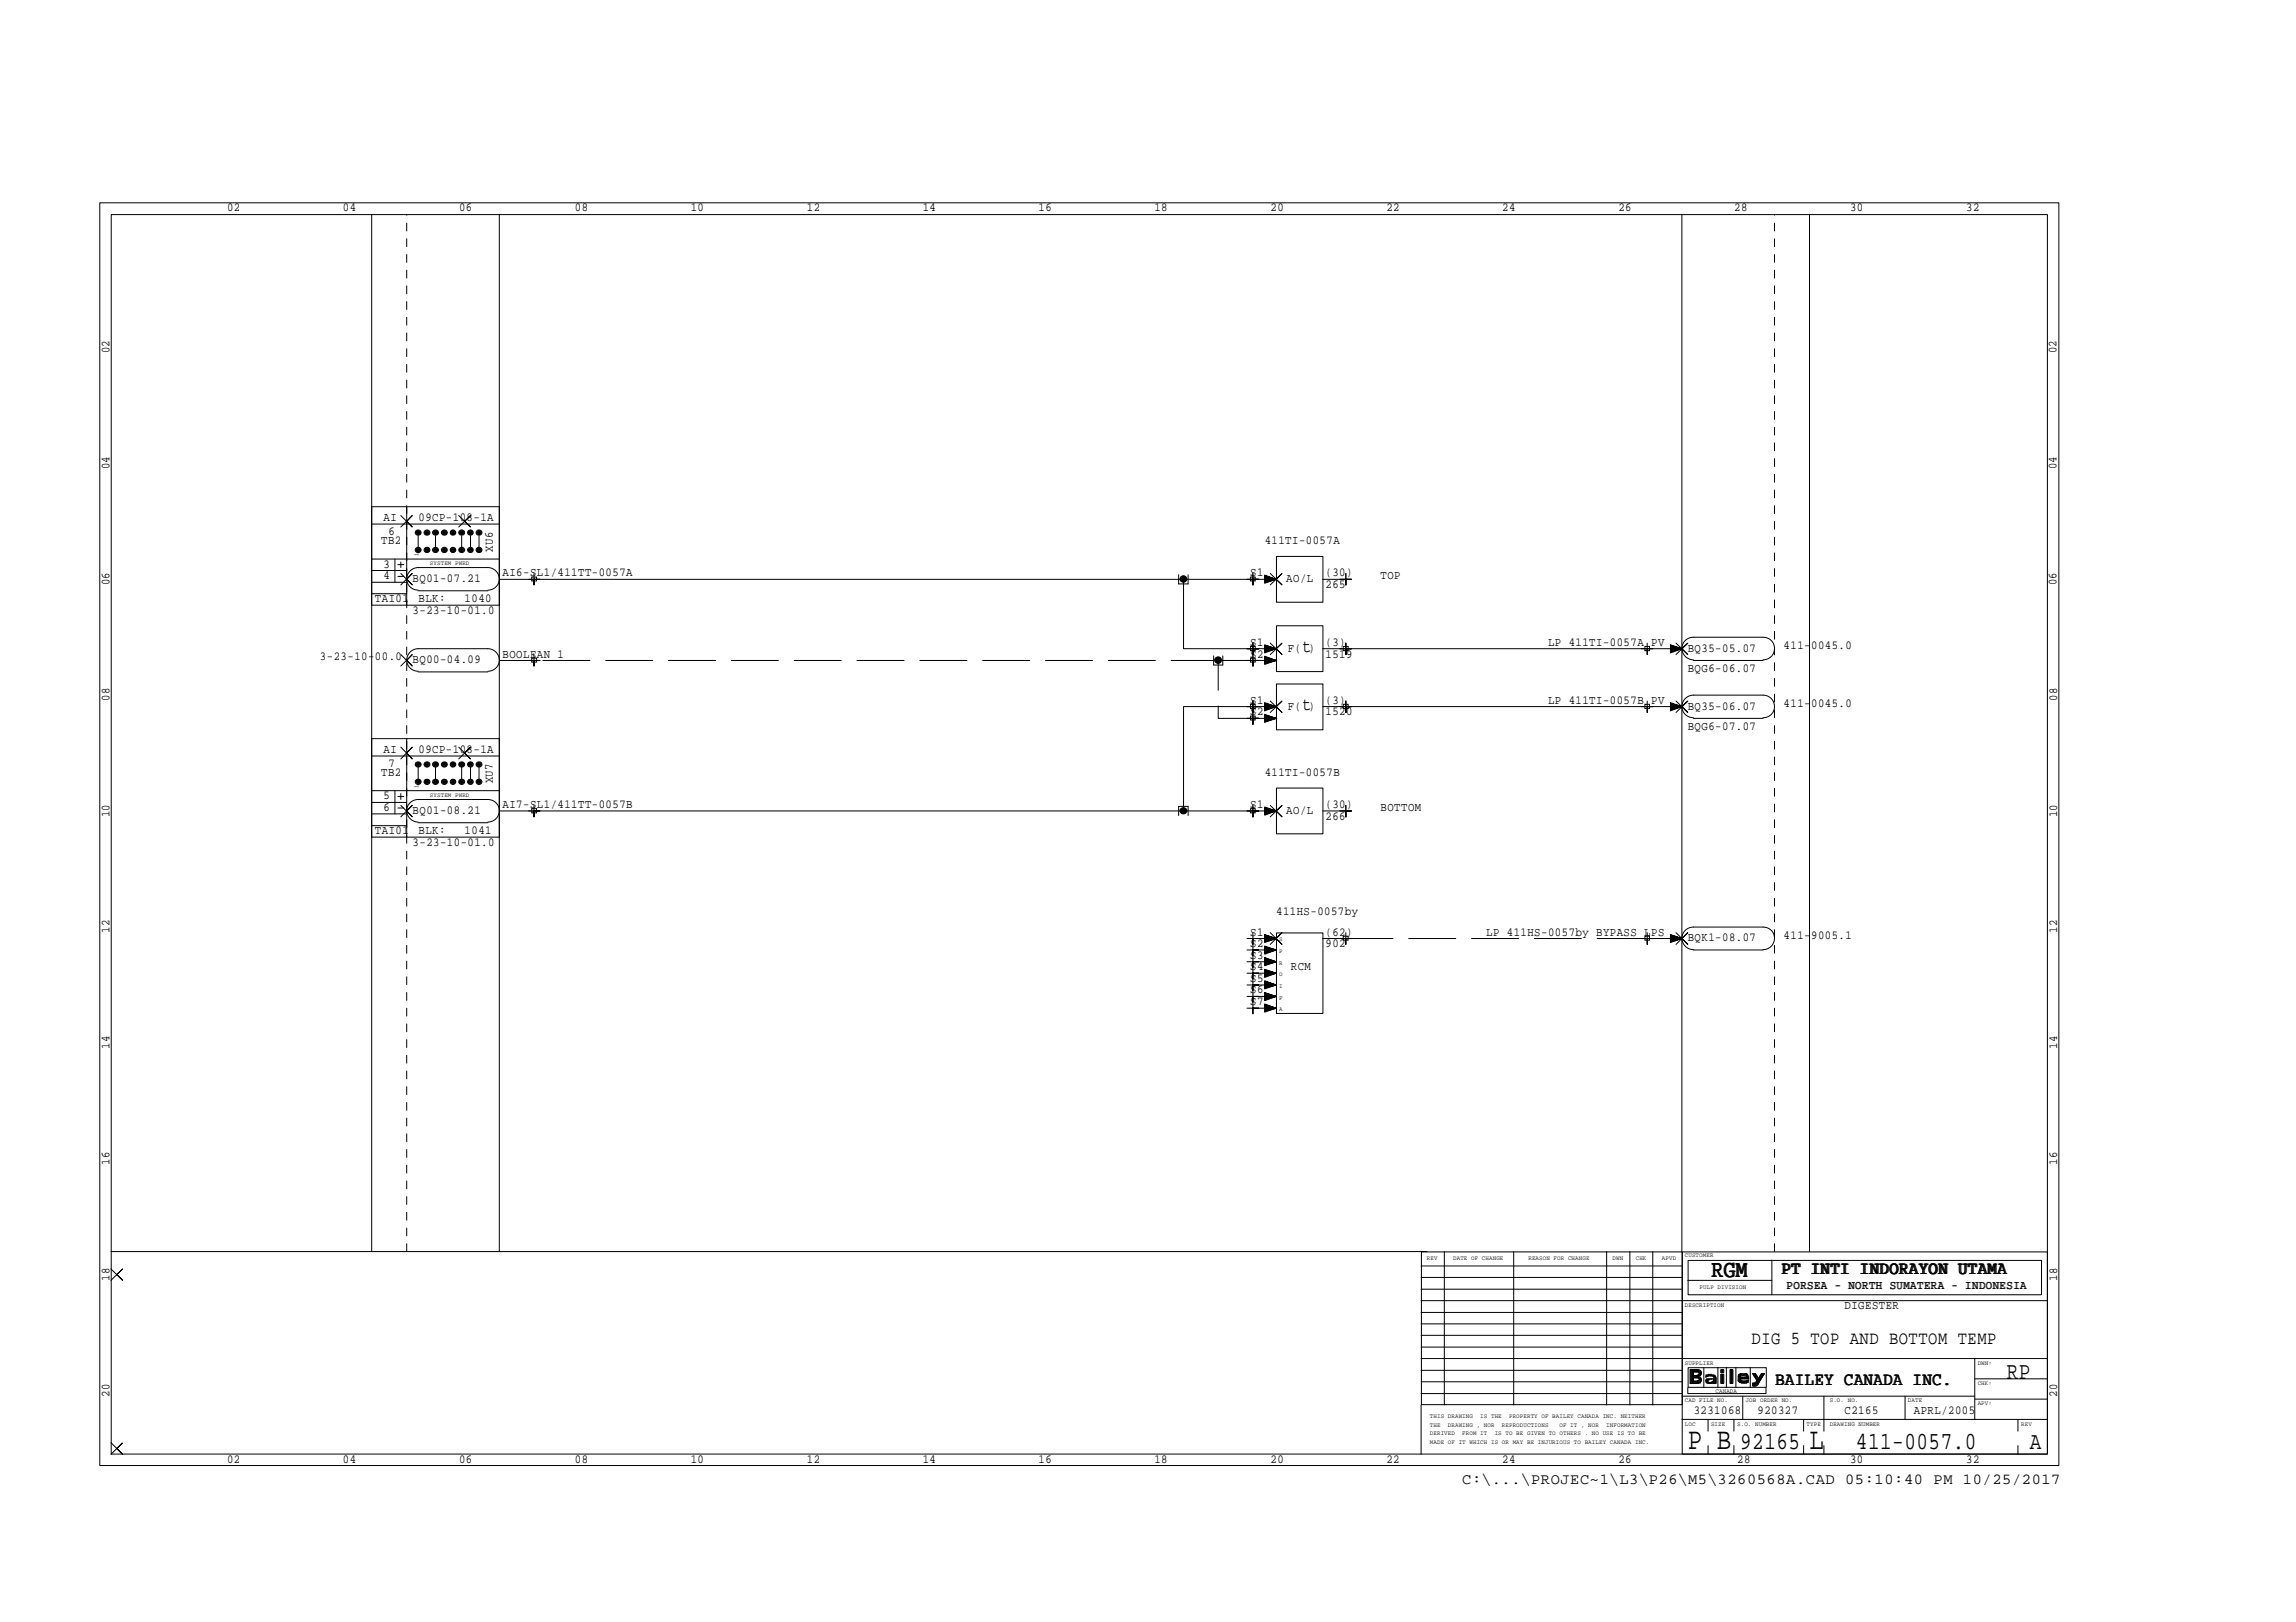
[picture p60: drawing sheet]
<svg xmlns="http://www.w3.org/2000/svg" width="297mm" height="210mm" viewBox="0 0 297 210" stroke-linecap="round" stroke-linejoin="round" font-family="sans-serif">
<defs><g id="words">
<g font-size="4">
<text x="218.4" y="187.5">P B</text>
<text x="234.1" y="187.5">L</text>
</g>
<g font-size="3.2">
<text x="221.4" y="165.3">RGM</text>
<text x="259.6" y="178.4">RP</text>
<text x="225.1" y="187.5">92165</text>
<text x="240.1" y="187.5">411-0057.0</text>
<text x="262.6" y="187.5">A</text>
</g>
<g font-size="2.4">
<text x="168.5" y="84.3">t</text>
<text x="168.5" y="91.8">t</text>
<text x="230.6" y="164.9">PT INTI INDORAYON UTAMA</text>
<text x="226.6" y="173.9">DIG 5 TOP AND BOTTOM TEMP</text>
<text x="229.7" y="179.2">BAILEY CANADA INC.</text>
</g>
<text font-size="2" x="189.2" y="192">C:\...\PROJEC~1\L3\P26\M5\3260568A.CAD 05:10:40 PM 10/25/2017</text>
<g font-size="1.6">
<text x="29.4" y="27.3">02</text>
<text x="44.4" y="27.3">04</text>
<text x="59.4" y="27.3">06</text>
<text x="74.4" y="27.3">08</text>
<text x="89.4" y="27.3">10</text>
<text x="104.4" y="27.3">12</text>
<text x="119.4" y="27.3">14</text>
<text x="134.4" y="27.3">16</text>
<text x="149.3" y="27.3">18</text>
<text x="164.4" y="27.3">20</text>
<text x="179.4" y="27.3">22</text>
<text x="194.3" y="27.3">24</text>
<text x="209.4" y="27.3">26</text>
<text x="224.4" y="27.3">28</text>
<text x="239.3" y="27.3">30</text>
<text x="254.4" y="27.3">32</text>
<text x="14.2" y="45.7" transform="rotate(-90 14.2 45.7)">02</text>
<text x="266.1" y="45.7" transform="rotate(-90 266.1 45.7)">02</text>
<text x="14.2" y="60.7" transform="rotate(-90 14.2 60.7)">04</text>
<text x="266.1" y="60.7" transform="rotate(-90 266.1 60.7)">04</text>
<text x="49.3" y="70.4">TB2</text>
<text x="49.6" y="67.4">AI</text>
<text x="50.2" y="69.3">6</text>
<text x="54.1" y="67.4">09CP-108-1A</text>
<text x="63.8" y="71.4" transform="rotate(-90 63.8 71.4)">XU6</text>
<text x="163.6" y="70.4">411TI-0057A</text>
<text x="14.2" y="75.7" transform="rotate(-90 14.2 75.7)">06</text>
<text x="48.5" y="77.9">TAI01</text>
<text x="49.6" y="74.9">4</text>
<text x="49.6" y="73.4">3</text>
<text x="53.4" y="75.3">BQ01-07.21</text>
<text x="54.1" y="77.9">BLK:</text>
<text x="60.1" y="77.9">1040</text>
<text x="65" y="74.6">AI6-SL1/411TT-0057A</text>
<text x="161.8" y="74.6">S1</text>
<text x="166.4" y="75.3">AO/L</text>
<text x="171.5" y="74.6">(30)</text>
<text x="171.5" y="76.1">265</text>
<text x="178.6" y="74.9">TOP</text>
<text x="266.1" y="75.7" transform="rotate(-90 266.1 75.7)">06</text>
<text x="53.4" y="79.5">3-23-10-01.0</text>
<text x="161.8" y="83.6">S1</text>
<text x="171.5" y="83.6">(3)</text>
<text x="200.3" y="83.6">LP 411TI-0057A PV</text>
<text x="230.8" y="83.9">411-0045.0</text>
<text x="41.4" y="85.4">3-23-10-00.0</text>
<text x="53.4" y="85.8">BQ00-04.09</text>
<text x="65" y="85.1">BOOLEAN 1</text>
<text x="161.8" y="85.1">S2</text>
<text x="166.6" y="84.3">F( )</text>
<text x="171.5" y="85.1">1519</text>
<text x="218.4" y="87">BQG6-06.07</text>
<text x="218.4" y="84.3">BQ35-05.07</text>
<text x="14.2" y="90.7" transform="rotate(-90 14.2 90.7)">08</text>
<text x="161.8" y="92.6">S2</text>
<text x="161.8" y="91.1">S1</text>
<text x="166.6" y="91.8">F( )</text>
<text x="171.5" y="92.6">1520</text>
<text x="171.5" y="91.1">(3)</text>
<text x="200.3" y="91.1">LP 411TI-0057B PV</text>
<text x="218.4" y="94.4">BQG6-07.07</text>
<text x="218.4" y="91.8">BQ35-06.07</text>
<text x="230.8" y="91.4">411-0045.0</text>
<text x="266.1" y="90.7" transform="rotate(-90 266.1 90.7)">08</text>
<text x="49.3" y="100.5">TB2</text>
<text x="49.6" y="97.5">AI</text>
<text x="50.2" y="99.2">7</text>
<text x="54.1" y="97.5">09CP-108-1A</text>
<text x="63.8" y="101.4" transform="rotate(-90 63.8 101.4)">XU7</text>
<text x="163.6" y="100.5">411TI-0057B</text>
<text x="14.2" y="105.7" transform="rotate(-90 14.2 105.7)">10</text>
<text x="48.5" y="107.9">TAI01</text>
<text x="49.6" y="104.9">6</text>
<text x="49.6" y="103.5">5</text>
<text x="53.4" y="105.3">BQ01-08.21</text>
<text x="54.1" y="107.9">BLK:</text>
<text x="60.1" y="107.9">1041</text>
<text x="65" y="104.6">AI7-SL1/411TT-0057B</text>
<text x="161.8" y="104.6">S1</text>
<text x="166.4" y="105.3">AO/L</text>
<text x="171.5" y="104.6">(30)</text>
<text x="171.5" y="106.1">266</text>
<text x="178.6" y="104.9">BOTTOM</text>
<text x="266.1" y="105.7" transform="rotate(-90 266.1 105.7)">10</text>
<text x="53.4" y="109.4">3-23-10-01.0</text>
<text x="165.1" y="118.4">411HS-0057by</text>
<text x="14.2" y="120.7" transform="rotate(-90 14.2 120.7)">12</text>
<text x="161.8" y="125.6">S4</text>
<text x="161.8" y="124.1">S3</text>
<text x="161.8" y="122.6">S2</text>
<text x="161.8" y="121.1">S1</text>
<text x="167" y="125.6">RCM</text>
<text x="171.5" y="121.1">(62)</text>
<text x="171.5" y="122.6">902</text>
<text x="192.3" y="121.1">LP 411HS-0057by BYPASS LPS</text>
<text x="218.4" y="121.8">BQK1-08.07</text>
<text x="230.8" y="121.5">411-9005.1</text>
<text x="266.1" y="120.7" transform="rotate(-90 266.1 120.7)">12</text>
<text x="161.8" y="130">S7</text>
<text x="161.8" y="128.6">S6</text>
<text x="161.8" y="127">S5</text>
<text x="14.2" y="135.7" transform="rotate(-90 14.2 135.7)">14</text>
<text x="266.1" y="135.7" transform="rotate(-90 266.1 135.7)">14</text>
<text x="14.2" y="150.7" transform="rotate(-90 14.2 150.7)">16</text>
<text x="266.1" y="150.7" transform="rotate(-90 266.1 150.7)">16</text>
<text x="14.2" y="165.7" transform="rotate(-90 14.2 165.7)">18</text>
<text x="231.2" y="166.8">PORSEA - NORTH SUMATERA - INDONESIA</text>
<text x="266.1" y="165.7" transform="rotate(-90 266.1 165.7)">18</text>
<text x="238.6" y="169.4">DIGESTER</text>
<text x="14.2" y="180.7" transform="rotate(-90 14.2 180.7)">20</text>
<text x="219.1" y="182.9">3231068</text>
<text x="227.4" y="182.9">920327</text>
<text x="238.6" y="182.9">C2165</text>
<text x="247.6" y="182.9">APRL/2005</text>
<text x="266.1" y="180.7" transform="rotate(-90 266.1 180.7)">20</text>
<text x="29.4" y="189.3">02</text>
<text x="44.4" y="189.3">04</text>
<text x="59.4" y="189.3">06</text>
<text x="74.4" y="189.3">08</text>
<text x="89.4" y="189.3">10</text>
<text x="104.4" y="189.3">12</text>
<text x="119.4" y="189.3">14</text>
<text x="134.4" y="189.3">16</text>
<text x="149.3" y="189.3">18</text>
<text x="164.4" y="189.3">20</text>
<text x="179.4" y="189.3">22</text>
<text x="194.3" y="189.3">24</text>
<text x="209.4" y="189.3">26</text>
<text x="224.7" y="189.3">28</text>
<text x="239.3" y="189.3">30</text>
<text x="254.4" y="189.3">32</text>
</g>
<g font-size=".8">
<text x="54.1" y="72" transform="rotate(-90 54.1 72)">1</text>
<text x="55.6" y="73.1">SYSTEM PWRD</text>
<text x="54.1" y="102" transform="rotate(-90 54.1 102)">1</text>
<text x="55.6" y="103.1">SYSTEM PWRD</text>
<text x="165.5" y="124.8">R</text>
<text x="165.5" y="123.4">P</text>
<text x="165.5" y="121.8">S</text>
<text x="165.5" y="130.9">A</text>
<text x="165.5" y="129.4">F</text>
<text x="165.5" y="127.8">I</text>
<text x="165.5" y="126.4">O</text>
<text x="184.6" y="163.1">REV</text>
<text x="188" y="163.1">DATE OF CHANGE</text>
<text x="197.7" y="163.1">REASON FOR CHANGE</text>
<text x="208.6" y="163.1">DWN</text>
<text x="211.6" y="163.1">CHK</text>
<text x="215" y="163.1">APVD</text>
<text x="218" y="162.7">CUSTOMER</text>
<text x="219.9" y="166.8">PULP DIVISION</text>
<text x="218" y="169.1">DESCRIPTION</text>
<text x="218" y="176.6">SUPPLIER</text>
<text x="255.9" y="179.2">CHK:</text>
<text x="255.9" y="176.6">DWN:</text>
<text x="185" y="185.8">DERIVED</text>
<text x="185" y="184.6">THE</text>
<text x="185" y="183.5">THIS DRAWING</text>
<text x="187.3" y="184.6">DRAWING , NOR</text>
<text x="189.2" y="185.8">FROM IT</text>
<text x="191.5" y="183.5">IS THE</text>
<text x="193.4" y="185.8">IS TO BE GIVEN TO OTHERS . NO USE IS TO BE</text>
<text x="194.3" y="184.6">REPRODUCTIONS</text>
<text x="195.2" y="183.5">PROPERTY OF BAILEY CANADA INC. NEITHER</text>
<text x="201.8" y="184.6">OF IT , NOR</text>
<text x="207.8" y="184.6">INFORMATION</text>
<text x="218" y="184.5">LOC</text>
<text x="218" y="181.5">CAD FILE NO.</text>
<text x="221.4" y="184.5">SIZE</text>
<text x="222" y="180.2">CANADA</text>
<text x="224.7" y="184.5">S.O. NUMBER</text>
<text x="225.8" y="181.5">JOB ORDER NO.</text>
<text x="233.7" y="184.5">TYPE</text>
<text x="236.7" y="184.5">DRAWING NUMBER</text>
<text x="236.7" y="181.5">S.O. NO.</text>
<text x="246.8" y="181.5">DATE</text>
<text x="255.9" y="181.9">APV:</text>
<text x="261.5" y="184.5">REV</text>
<text x="185" y="186.9">MADE OF IT WHICH IS OR MAY BE INJURIOUS TO BAILEY CANADA INC.</text>
</g>
</g></defs>
<g fill="none" stroke="#000" stroke-width=".13">
<path d="M12.9 26.2h253.5v163.5h-253.5zM14.4 27.8h250.5v160.4h-250.5zM48.1 27.7v134.3M64.6 27.7v134.3M217.6 27.7v134.3M234.1 27.7v134.3M48.1 72.3h16.5M48.1 67.8h16.5M48.1 65.6h16.5M48.1 78.3h16.5M48.1 76.8h4.5M48.1 73.8h4.5"/>
<path d="M48.1 75.4h4.5M51.1 72.3v3.1M51.5 74.6h.7M51.5 73.1h.7M51.9 66.7l1.4 1.5-.7-.7 .7-.8-1.4 1.5M51.9 74.2l1.4 1.5-.7-.7 .7-.8-1.4 1.5M51.9 72.7v.7M52.6 65.6v12.7M53.9 71h.4v.3h-.4zM53.9 68.8h.4v.3h-.4zM54 71.1l.3 .1-.2 .1h-.1zM54 68.9h.3l-.2 .1h-.1z"/>
<path d="M54 71.2h.2zM54 68.9h.2zM54.1 76.4a1.46 1.46 0 0 1-1.5-1.5 1.46 1.46 0 0 1 1.5-1.5h9a1.46 1.46 0 0 1 1.5 1.5 1.46 1.46 0 0 1-1.5 1.5M54.1 69.3v1.5M54.1 76.5h9M55.1 71h.3v.3h-.3l-.1-.1zM55.1 68.8h.3v.3h-.3l-.1-.2zM55.1 71.1h.2v.2h-.2zM55.1 68.9h.2v.1h-.2zM55.2 71.2h.1zM55.2 68.9h.1zM56.2 71h.3l.1 .2-.1 .1h-.3z"/>
<path d="M56.2 68.8h.3l.1 .1-.1 .2h-.3zM56.2 71.1l.3 .1-.2 .1h-.1zM56.2 68.9h.3l-.2 .1h-.1zM56.3 71.1l.1 .1zM56.3 68.9h.1zM56.3 69.3v1.5M57.3 71h.3v.3h-.3zM57.3 68.8h.3v.3h-.3zM57.4 71.1h.2v.2h-.2zM57.4 68.9h.2v.1h-.2zM57.4 71.2h.2zM57.4 68.9h.2z"/>
<path d="M58.4 71h.4v.2v.1h-.4v-.1zM58.4 68.8h.4v.1v.2h-.4v-.2zM58.5 71.1l.3 .1-.2 .1h-.1zM58.5 68.9h.3l-.2 .1h-.1zM58.5 71.1l.2 .1zM58.5 68.9h.2zM59.3 66.7l1.6 1.5-.8-.7 .8-.8-1.6 1.5M59.6 71h.3v.3h-.3zM59.6 68.8h.3v.3h-.3zM59.6 71.1l.3 .1-.2 .1h-.1zM59.6 68.9h.3l-.2 .1h-.1zM59.6 71.2h.2z"/>
<path d="M59.6 68.9h.2zM59.7 69.3v1.5M60.7 71h.3v.3h-.3l-.1-.1zM60.7 68.8h.3v.3h-.3l-.1-.2zM60.8 71.1h.2v.2h-.2zM60.8 68.9h.2v.1h-.2zM60.8 71.2l.1-.1v.1zM60.8 68.9h.1v.1zM60.9 69.3v1.5M61.8 71h.3v.3h-.3zM61.8 68.8h.3v.3h-.3zM61.9 71.1l.2 .1-.1 .1h-.1z"/>
<path d="M61.9 68.9h.2l-.1 .1h-.1zM61.9 71.2h.2zM61.9 68.9h.2zM62 69.3v1.5M68.8 74.7h.6v.5h-.6zM69.1 74.2v1.5v-.7h.7h-1.4M152.5 74.4v1.2h1.2v-1.2M153.1 75v8.9h12h-1.5M161.8 74.7h.6v.5h-.6zM162.1 74.2v1.5v-.7h.8h-1.6M163.6 75.4l1.5-.4-1.5 .4M163.6 75.2l1.5-.2-1.5 .3"/>
<path d="M163.6 75.1l1.5-.1-1.5 .1M163.6 74.9l1.5 .1h-100.5M163.6 74.7l1.5 .3-1.5-.2M163.6 74.6l1.5 .4-1.5-.3M163.6 74.5l1.5 .5-1.5 .5v-1.1l1.5 .6M164.3 74.2l1.6 1.5-.8-.7 .8-.8-1.6 1.5M165.1 72h6.1v5.9h-6.1zM171.1 75h3M174.1 74.2v1.5v-.7h.7h-1.4M48.1 97.8h16.5M48.1 95.6h16.5M51.9 84.7l1.4 1.5-.7-.7 .7-.8-1.4 1.5"/>
<path d="M51.9 96.7l1.4 1.5-.7-.7 .7-.8-1.4 1.5M52.6 95.6v12.7M53.9 98.8h.4v.2h-.4zM54 98.8h.2l.1 .1-.3 .1zM54 98.9h.2zM54.1 86.9a1.46 1.46 0 0 1-1.5-1.5 1.46 1.46 0 0 1 1.5-1.5h9a1.46 1.46 0 0 1 1.5 1.5 1.46 1.46 0 0 1-1.5 1.5M54.1 87h9M54.1 99.3v1.5M55.1 98.8h.3v.2h-.3l-.1-.1zM55.1 98.8h.2v.2h-.2zM55.2 98.9h.1zM56.2 98.8h.3l.1 .1-.3 .2-.1-.1z"/>
<path d="M56.2 98.8h.3v.1l-.3 .1zM56.3 98.9h.1l-.1 .1zM56.3 99.3v1.5M57.3 98.8h.3v.2h-.3zM57.4 98.8h.2v.2h-.2zM57.4 98.9h.2zM58.4 98.8h.4v.1l-.2 .2-.2-.1v-.1zM58.5 98.8h.2l.1 .1-.3 .1zM58.5 98.9h.2l-.1 .1zM59.3 96.7l1.6 1.5-.8-.7 .8-.8-1.6 1.5M59.6 98.8h.3v.2h-.3zM59.6 98.8h.2l.1 .1-.3 .1z"/>
<path d="M59.7 98.9h.1zM59.7 99.3v1.5M60.7 98.8h.3v.2h-.3l-.1-.1zM60.8 98.8h.2v.2h-.2zM60.8 98.9l.1 .1zM60.9 99.3v1.5M61.8 98.8h.3v.2h-.3zM61.9 98.8h.2v.1l-.2 .1zM61.9 98.9h.2zM62 99.3v1.5M64.6 85.5h4.5M68.8 85.2h.6v.5h-.6z"/>
<path d="M69.1 84.7v1.5v-.7h.7h-1.4M157 84.9v1.2h1.2v-1.2M161.8 83.7h.6v.5h-.6zM161.8 85.2h.6v.5h-.6zM161.8 91.1h.6v.6h-.6zM161.8 92.7h.6v.5h-.6zM162.1 83.2v1.5v-.8h.8h-1.6M162.1 84.7v1.5v-.7h.8h-1.6M162.1 90.7v1.5v-.8h.8h-1.6M162.1 92.2v1.5v-.7h.8h-1.6M163.6 91.4h1.5h-12v13.5M163.6 85.9l1.5-.4-1.5 .4"/>
<path d="M163.6 85.7l1.5-.2-1.5 .3M163.6 85.6l1.5-.1-1.5 .1M163.6 85.4l1.5 .1h-3M163.6 85.2l1.5 .3-1.5-.2M163.6 85.1l1.5 .4-1.5-.3M163.6 85l1.5 .5-1.5 .5v-1.1l1.5 .6M163.6 84.3l1.5-.4-1.5 .5M163.6 84.2l1.5-.3-1.5 .3M163.6 84l1.5-.1-1.5 .2M163.6 83.7l1.5 .2-1.5-.1M163.6 83.6l1.5 .3-1.5-.2M163.6 83.5l1.5 .4-1.5 .6v-1.1l1.5 .5"/>
<path d="M163.6 93.3l1.5-.3-1.5 .4M163.6 93.2l1.5-.2-1.5 .3M163.6 93h1.5l-1.5 .1M163.6 92.9l1.5 .1h-3M163.6 92.8l1.5 .2-1.5-.2M163.6 92.6l1.5 .4-1.5-.3M163.6 92.5l1.5 .5-1.5 .5v-1l1.5 .5M163.6 91.8l1.5-.4-1.5 .5M163.6 91.7l1.5-.3-1.5 .4M163.6 91.5l1.5-.1-1.5 .2M163.6 91.2l1.5 .2-1.5-.1M163.6 91.1l1.5 .3-1.5-.3"/>
<path d="M163.6 91l1.5 .4-1.5 .6v-1.1l1.5 .5M164.3 83.2l1.6 1.5-.8-.8 .8-.7-1.6 1.5M164.3 90.7l1.6 1.5-.8-.8 .8-.7-1.6 1.5M165.1 81h6.1v5.9h-6.1zM165.1 88.5h6.1v5.9h-6.1zM173.8 83.7h.6v.5h-.6zM173.8 91.1h.6v.6h-.6zM174.1 83.2v1.5v-.8h.7h-1.4M174.1 90.7v1.5v-.8h.7h-1.4M212.8 91.1h.6v.6h-.6zM212.8 83.7h.6v.5h-.6zM213.1 90.7v1.5v-.8h.7h-1.5"/>
<path d="M213.1 83.2v1.5v-.8h.7h-1.5M216.1 91.8l1.5-.4-1.5 .5M216.1 91.7l1.5-.3-1.5 .4M216.1 91.5l1.5-.1-1.5 .2M216.1 91.4h1.5h-1.5M216.1 91.2l1.5 .2-1.5-.1M216.1 91.1l1.5 .3-1.5-.3M216.1 91l1.5 .4-1.5 .6v-1.1l1.5 .5h-46.5M216.1 84.3l1.5-.4-1.5 .5M216.1 84.2l1.5-.3-1.5 .3M216.1 84l1.5-.1-1.5 .2M216.1 83.9h1.5h-1.5"/>
<path d="M216.1 83.7l1.5 .2-1.5-.1M216.1 83.6l1.5 .3-1.5-.2M216.1 83.5l1.5 .4-1.5 .6v-1.1l1.5 .5h-46.5M216.8 90.7l1.6 1.5-.8-.8 .8-.7-1.6 1.5M216.8 83.2l1.6 1.5-.8-.8 .8-.7-1.6 1.5M219.1 92.9a1.46 1.46 0 0 1-1.5-1.5 1.46 1.46 0 0 1 1.5-1.4h9a1.46 1.46 0 0 1 1.5 1.4 1.46 1.46 0 0 1-1.5 1.5M219.1 85.4a1.46 1.46 0 0 1-1.5-1.5 1.46 1.46 0 0 1 1.5-1.4h9a1.46 1.46 0 0 1 1.5 1.4 1.46 1.46 0 0 1-1.5 1.5M219.1 85.5h9M219.1 93h9M48.1 102.3h16.5M48.1 108.3h16.5M48.1 106.8h4.5"/>
<path d="M48.1 103.8h4.5M48.1 105.3h4.5M51.1 102.3v3M51.5 104.6h.7M51.5 103.1h.7M51.9 104.2l1.4 1.5-.7-.8 .7-.7-1.4 1.5M51.9 102.7v.8M53.9 101h.4v.3h-.4zM54 101.1h.2l.1 .1-.2 .1h-.1zM54 101.1l.2 .1zM54.1 106.4a1.46 1.46 0 0 1-1.5-1.5 1.46 1.46 0 0 1 1.5-1.4h9a1.46 1.46 0 0 1 1.5 1.4 1.46 1.46 0 0 1-1.5 1.5M54.1 106.5h9"/>
<path d="M55.1 101h.3v.3h-.3l-.1-.1zM55.1 101.1h.2v.2h-.2zM55.2 101.1l.1 .1zM56.2 101h.3l.1 .2-.3 .1h-.1zM56.2 101.1h.3v.1l-.2 .1h-.1zM56.3 101.1l.1 .1h-.1zM57.3 101h.3v.3h-.3zM57.4 101.1h.2v.2h-.2zM57.4 101.1l.2 .1zM58.4 101h.4v.2l-.2 .1h-.2v-.1zM58.5 101.1h.2l.1 .1-.2 .1h-.1zM58.5 101.1l.2 .1h-.1z"/>
<path d="M59.6 101h.3v.3h-.3zM59.6 101.1h.2l.1 .1-.2 .1-.1-.1zM59.7 101.1l.1 .1zM60.7 101h.3v.3h-.3l-.1-.1zM60.8 101.1h.2v.2h-.2zM60.8 101.1l.1 .1zM61.8 101h.3v.3h-.3zM61.9 101.1h.2v.1l-.1 .1h-.1zM61.9 101.1l.2 .1zM68.8 104.6h.6v.6h-.6zM69.1 104.2v1.5v-.8h.7h-1.4M152.5 105.5v-1.1h1.2v1.1"/>
<path d="M161.8 104.6h.6v.6h-.6zM162.1 104.2v1.5v-.8h.8h-1.6M163.6 105.3l1.5-.4-1.5 .5M163.6 105.2l1.5-.3-1.5 .3M163.6 105l1.5-.1-1.5 .2M163.6 104.9h1.5h-100.5M163.6 104.7l1.5 .2-1.5-.1M163.6 104.6l1.5 .3-1.5-.3M163.6 104.5l1.5 .4-1.5 .6v-1.1l1.5 .5M164.3 104.2l1.6 1.5-.8-.8 .8-.7-1.6 1.5M165.1 102h6.1v5.9h-6.1zM171.1 104.9h3"/>
<path d="M174.1 104.2v1.5v-.8h.7h-1.4M162.1 120.7v1.5v-.7h.8h-1.6M162.1 122.2v1.5v-.8h.8h-1.6M162.1 123.7v1.5v-.7h.8h-1.6M162.1 125.2v1.5v-.8h.8h-1.6M162.1 126.7v1.5v-.7h.8h-1.6M162.1 128.2v1.5v-.8h.8h-1.6M162.1 129.7v1.5v-.7h.8h-1.6M163.6 130.8l1.5-.3-1.5 .4M163.6 130.7l1.5-.2-1.5 .3M163.6 130.5h1.5l-1.5 .1M163.6 130.4l1.5 .1h-3"/>
<path d="M163.6 130.2l1.5 .3-1.5-.2M163.6 130.1l1.5 .4-1.5-.3M163.6 130l1.5 .5-1.5 .5v-1.1l1.5 .6M163.6 129.3l1.5-.4-1.5 .5M163.6 129.2l1.5-.3-1.5 .3M163.6 129l1.5-.1-1.5 .2M163.6 128.9h1.5h-3M163.6 128.7l1.5 .2-1.5-.1M163.6 128.6l1.5 .3-1.5-.2M163.6 128.5l1.5 .4-1.5 .6v-1.1l1.5 .5M163.6 127.8l1.5-.3-1.5 .4M163.6 127.7l1.5-.2-1.5 .3"/>
<path d="M163.6 127.6l1.5-.1-1.5 .1M163.6 127.4l1.5 .1h-3M163.6 127.2l1.5 .3-1.5-.2M163.6 127.1l1.5 .4-1.5-.3M163.6 127l1.5 .5-1.5 .5v-1.1l1.5 .6M163.6 126.3l1.5-.4-1.5 .5M163.6 126.2l1.5-.3-1.5 .3M163.6 126l1.5-.1-1.5 .2M163.6 125.9h1.5h-3M163.6 125.7l1.5 .2-1.5-.1M163.6 125.6l1.5 .3-1.5-.3M163.6 125.5l1.5 .4-1.5 .6v-1.1l1.5 .5"/>
<path d="M163.6 124.8l1.5-.3-1.5 .4M163.6 124.7l1.5-.2-1.5 .3M163.6 124.5h1.5l-1.5 .1M163.6 124.4l1.5 .1h-3M163.6 124.2l1.5 .3-1.5-.2M163.6 124.1l1.5 .4-1.5-.3M163.6 124l1.5 .5-1.5 .5v-1.1l1.5 .6M163.6 123.3l1.5-.4-1.5 .5M163.6 123.2l1.5-.3-1.5 .4M163.6 123l1.5-.1-1.5 .2M163.6 122.9h1.5h-3M163.6 122.7l1.5 .2-1.5-.1"/>
<path d="M163.6 122.6l1.5 .3-1.5-.3M163.6 122.5l1.5 .4-1.5 .6v-1.1l1.5 .5M163.6 121.8l1.5-.3-1.5 .4M163.6 121.7l1.5-.2-1.5 .3M163.6 121.5h1.5l-1.5 .1M163.6 121.4l1.5 .1h-3M163.6 121.2l1.5 .3-1.5-.2M163.6 121.1l1.5 .4-1.5-.3M163.6 121l1.5 .5-1.5 .5v-1.1l1.5 .6M164.3 120.7l1.6 1.5-.8-.7 .8-.8-1.6 1.5M165.1 120.7h6.1v10.4h-6.1zM171.1 121.5h3"/>
<path d="M173.8 121.2h.6v.5h-.6zM174.1 120.7v1.5v-.7h.7h-1.4M212.8 121.2h.6v.5h-.6zM213.1 120.7v1.5v-.7h.7h-1.5M216.1 121.8l1.5-.3-1.5 .4M216.1 121.7l1.5-.2-1.5 .3M216.1 121.5h1.5l-1.5 .1M216.1 121.4l1.5 .1h-1.5M216.1 121.2l1.5 .3-1.5-.2M216.1 121.1l1.5 .4-1.5-.3M216.1 121l1.5 .5-1.5 .5v-1.1l1.5 .6h-4.5M216.8 120.7l1.6 1.5-.8-.7 .8-.8-1.6 1.5"/>
<path d="M219.1 122.9a1.46 1.46 0 0 1-1.5-1.5 1.46 1.46 0 0 1 1.5-1.4h9a1.46 1.46 0 0 1 1.5 1.4 1.46 1.46 0 0 1-1.5 1.5M219.1 122.9h9M14.3 164.2l1.6 1.5-.8-.8 .8-.7-1.6 1.5M14.3 162h170.3M183.9 178.8h33.7M183.9 177.3h33.7M183.9 175.8h80.9M183.9 174.3h33.7M183.9 172.8h33.7M183.9 171.3h33.7M183.9 169.8h33.7M183.9 168.3h80.9"/>
<path d="M183.9 166.8h33.7M183.9 165.3h33.7M183.9 163.8h33.7M183.9 162h33.7v19.8h-33.7zM186.9 162v19.8M195.8 162v19.8M207.9 162v19.8M210.9 162v19.8M213.8 162v19.8M217.6 162h47.3v26.2h-47.3zM218.4 179.6v.7h10.1v-.7M218.4 165.7h10.8"/>
<path d="M218.4 163.1h45.7v4.5h-45.7zM218.4 177h10.1v2.5h-10.1zM218.7 177.2v1.8M218.8 177.2v1.8M218.9 177.2v1.8M219 177.2v1.8M219.1 177.2v1.8M219.2 177.2v.3M219.2 178v.3M219.2 178.7v.3M219.3 177.2v.3M219.3 178v.3"/>
<path d="M219.3 178.7v.3M219.4 177.2v.3M219.4 178v.3M219.4 178.7v.3M219.5 177.2v.3M219.5 178v.3M219.5 178.7v.3M219.6 177.5h-.5v.5h.5v.3M219.6 178.3h-.5v.4h.5v.3M219.6 178.3l.2 .2v.1h-.2M219.6 177.5l.2 .2v.2h-.2M219.6 177.2v.3"/>
<path d="M219.7 178.1a.43 .43 0 0 1 .4 .5 .43 .43 0 0 1-.5 .4M219.7 177.2a.41 .41 0 0 1 .4 .5 .41 .41 0 0 1-.5 .4M219.7 177.2h-1.1v1.8h1.1v-.3M219.7 177.2v.3M219.7 178v.3M219.7 177.2v.4M219.7 177.9v.5M219.7 178.7v.3M219.8 177.3v.8M219.8 178.2v.8M219.9 177.3v.8M219.9 178.2v.8"/>
<path d="M220 177.4v.7M220 178.3v.7M220 177.5v.4M220 178.4v.4M220.4 177v2.6M220.7 178.9l.5 .1M220.7 178.5v.4M220.8 178.9l-.1-.2 .2-.3v.6M220.8 177.9v.2M220.8 178.4v.6M220.9 177.9v.2M221 177.8v.3"/>
<path d="M221 178.4v.2M221 178.9v.1M221.1 178.6l-.2 .1 .2 .1M221.1 177.8v.3M221.1 178.4v.2M221.1 178.9v.1M221.2 177.8v.2M221.2 178.4v.1M221.2 178.9v.1M221.3 177.8v.3M221.3 178.4v.1M221.3 178.9v.1"/>
<path d="M221.4 179v-.1v.1M221.4 177.8v.3M221.4 178.4v.1M221.5 177.8v.3M221.5 178.4v.1M221.5 178.8v.2M221.6 177.9v.2M221.6 178.4h.1M221.6 178.8v.2M221.7 179v-.3l-.7 .2v.1M221.7 179h-.5M221.7 177.9v.2"/>
<path d="M221.7 178.4v.1M221.7 178.5l-.1 .3M221.7 177.9v.2h-.4l-.6 .1v-.3v.2M221.7 178l.2 .1 .1 .1M221.7 178.3v.7M221.8 178.1l-.1 .2M221.8 177.9v1.1M221.9 178v1M222 178.1v.9M222 178.2v.8h-.3M222.2 177v2.6M222.6 177.2h.4v.4h-.4z"/>
<path d="M222.6 177.8h.4v1.2h-.4zM222.7 177.2v.4M222.7 177.8v1.2M222.8 177.2v.4M222.8 177.8v1.2M222.9 177.2v.4M222.9 177.8v1.2M223.3 177v2.6M223.8 177.2h.4v1.8h-.4zM223.9 177.2v1.8M224 177.2v1.8M224.1 177.2v1.8"/>
<path d="M224.6 177v2.6M225 177.9v.8M225 177.8h.4v.1M225 177.8l-.1 .3v.5M225 177.8v1M225.1 177.8v1.1l-.3-.3M225.1 178.4a.6 .6 0 0 0 .7 .3v.3M225.1 178.9l.5 .1 .5-.1M225.1 178v.2M225.2 178.2h.7v.2M225.2 177.8v1.1M225.3 177.8v.2"/>
<path d="M225.3 178.2v.2M225.3 178.6v.4M225.3 178.1h.5M225.3 177.8v.1M225.3 178.7v.3M225.4 178.2v.2M225.4 178.7v.3M225.5 177.8v.1M225.5 178.2v.2M225.5 178.7v.3M225.6 177.8v.1M225.6 178.2v.2"/>
<path d="M225.6 178.8v.2M225.7 177.8v.1M225.7 178.2v.2M225.7 178.7v.3M225.8 177.9v-.1h.3v.6M225.8 178.2v.2M225.8 177.8v.2M225.8 178.7v.3M225.9 177.8v.3M225.9 178.7v.3M226 177.8v.6M226 178.7v.3"/>
<path d="M226 177.9l.1 .2v.1M226.1 178.7v.2M226.1 177.9v.5M226.2 178.6l-.6 .1M226.2 178.1v.3h-1M226.2 178.6l-.1 .3M226.4 177v2.6M226.7 179h.3v.4M226.7 179v.4h.3M226.7 179h.5M226.8 177.8v.1M226.8 179v.4"/>
<path d="M226.9 177.8v.2M226.9 179v.4M226.9 177.8v.3M227 178.9l.3-.2v.6M227 177.8v.4M227.1 177.8v.6M227.1 179v.4M227.1 177.8h-.4l.8 1.2M227.1 177.8l.4 .6M227.2 177.9v.5M227.2 178.9v.5M227.3 178v.6"/>
<path d="M227.3 178.1v1.1M227.5 178.4v.6M227.5 179l-.2 .3-.3 .1M227.6 178.3v.6M227.6 178.1v.6M227.7 178v.6M227.8 177.9v.6M227.9 177.8v.6M227.9 177.8h.4l-.9 1.3v-.9M227.9 177.8l-.4 .6M227.9 177.8v.4M228 177.8v.3"/>
<path d="M228.1 177.8v.2M228.2 177.8v.1M229.2 163.1v4.5M255.5 178.4h9.3M255.5 175.8v7.9M14.3 186.7l1.6 1.5-.8-.7 .8-.8-1.6 1.5M183.9 181.8v6.4M183.9 180.3h33.7M217.6 180.7h37.9M217.6 183.7h47.2M221 183.7v1.5M221 187.1v1.1"/>
<path d="M224.3 183.7v1.5M224.3 187.1v1.1M225.5 180.7v3M233.3 183.7v1.5M233.3 187.1v1.1M236 180.7v4.5M236 187.1v1.1M246.5 180.7v3M255.5 181.1h9.3M261.1 183.7v1.5M261.1 187.1v1.1"/>
<circle cx="54.1" cy="71.2" r=".29"/>
<circle cx="54.1" cy="68.9" r=".28"/>
<circle cx="54.1" cy="68.9" r=".36"/>
<circle cx="54.1" cy="71.2" r=".36"/>
<circle cx="55.3" cy="71.2" r=".29"/>
<circle cx="55.3" cy="68.9" r=".28"/>
<circle cx="55.3" cy="71.2" r=".36"/>
<circle cx="55.3" cy="68.9" r=".36"/>
<circle cx="56.4" cy="71.2" r=".29"/>
<circle cx="56.4" cy="68.9" r=".28"/>
<circle cx="56.4" cy="68.9" r=".36"/>
<circle cx="56.4" cy="71.2" r=".36"/>
<circle cx="57.5" cy="71.2" r=".29"/>
<circle cx="57.5" cy="68.9" r=".28"/>
<circle cx="57.5" cy="71.2" r=".36"/>
<circle cx="57.5" cy="68.9" r=".36"/>
<circle cx="58.6" cy="68.9" r=".35"/>
<circle cx="58.6" cy="71.2" r=".35"/>
<circle cx="58.6" cy="71.2" r=".3"/>
<circle cx="58.6" cy="68.9" r=".29"/>
<circle cx="59.7" cy="71.2" r=".29"/>
<circle cx="59.7" cy="68.9" r=".28"/>
<circle cx="59.7" cy="68.9" r=".36"/>
<circle cx="59.7" cy="71.2" r=".36"/>
<circle cx="60.9" cy="68.9" r=".35"/>
<circle cx="60.9" cy="71.2" r=".35"/>
<circle cx="60.9" cy="71.2" r=".29"/>
<circle cx="60.9" cy="68.9" r=".28"/>
<circle cx="62" cy="71.2" r=".29"/>
<circle cx="62" cy="68.9" r=".28"/>
<circle cx="62" cy="71.2" r=".36"/>
<circle cx="62" cy="68.9" r=".36"/>
<circle cx="153.1" cy="74.9" r=".43"/>
<circle cx="54.1" cy="98.9" r=".28"/>
<circle cx="54.1" cy="98.9" r=".36"/>
<circle cx="55.3" cy="98.9" r=".28"/>
<circle cx="55.3" cy="98.9" r=".36"/>
<circle cx="56.4" cy="98.9" r=".28"/>
<circle cx="56.4" cy="98.9" r=".36"/>
<circle cx="57.5" cy="98.9" r=".28"/>
<circle cx="57.5" cy="98.9" r=".36"/>
<circle cx="58.6" cy="98.9" r=".35"/>
<circle cx="58.6" cy="98.9" r=".29"/>
<circle cx="59.7" cy="98.9" r=".28"/>
<circle cx="59.7" cy="98.9" r=".36"/>
<circle cx="60.9" cy="98.9" r=".35"/>
<circle cx="60.9" cy="98.9" r=".28"/>
<circle cx="62" cy="98.9" r=".28"/>
<circle cx="62" cy="98.9" r=".36"/>
<circle cx="157.6" cy="85.4" r=".43"/>
<circle cx="54.1" cy="101.2" r=".28"/>
<circle cx="54.1" cy="101.2" r=".36"/>
<circle cx="55.3" cy="101.2" r=".28"/>
<circle cx="55.3" cy="101.2" r=".36"/>
<circle cx="56.4" cy="101.2" r=".28"/>
<circle cx="56.4" cy="101.2" r=".36"/>
<circle cx="57.5" cy="101.2" r=".28"/>
<circle cx="57.5" cy="101.2" r=".36"/>
<circle cx="58.6" cy="101.2" r=".35"/>
<circle cx="58.6" cy="101.2" r=".29"/>
<circle cx="59.7" cy="101.2" r=".28"/>
<circle cx="59.7" cy="101.2" r=".36"/>
<circle cx="60.9" cy="101.2" r=".35"/>
<circle cx="60.9" cy="101.2" r=".28"/>
<circle cx="62" cy="101.2" r=".28"/>
<circle cx="62" cy="101.2" r=".36"/>
<circle cx="153.1" cy="104.9" r=".42"/>
</g>
<path d="M157.6 85.5h-88.5M162.1 93h-4.5v-7.5M162.1 85.5h-4.5M174.1 121.5h39" fill="none" stroke="#000" stroke-width=".13" stroke-dasharray="6.1 2"/>
<g fill="#000">
<circle cx="153.1" cy="74.9" r=".43"/>
<circle cx="157.6" cy="85.4" r=".43"/>
<circle cx="153.1" cy="104.9" r=".42"/>
</g>
<path d="M52.6 162v-134.3M229.6 162v-134.3" fill="none" stroke="#000" stroke-width=".13" stroke-dasharray="1 1 1 1 1 1 1 1"/>
<use href="#words"/>
</svg>
